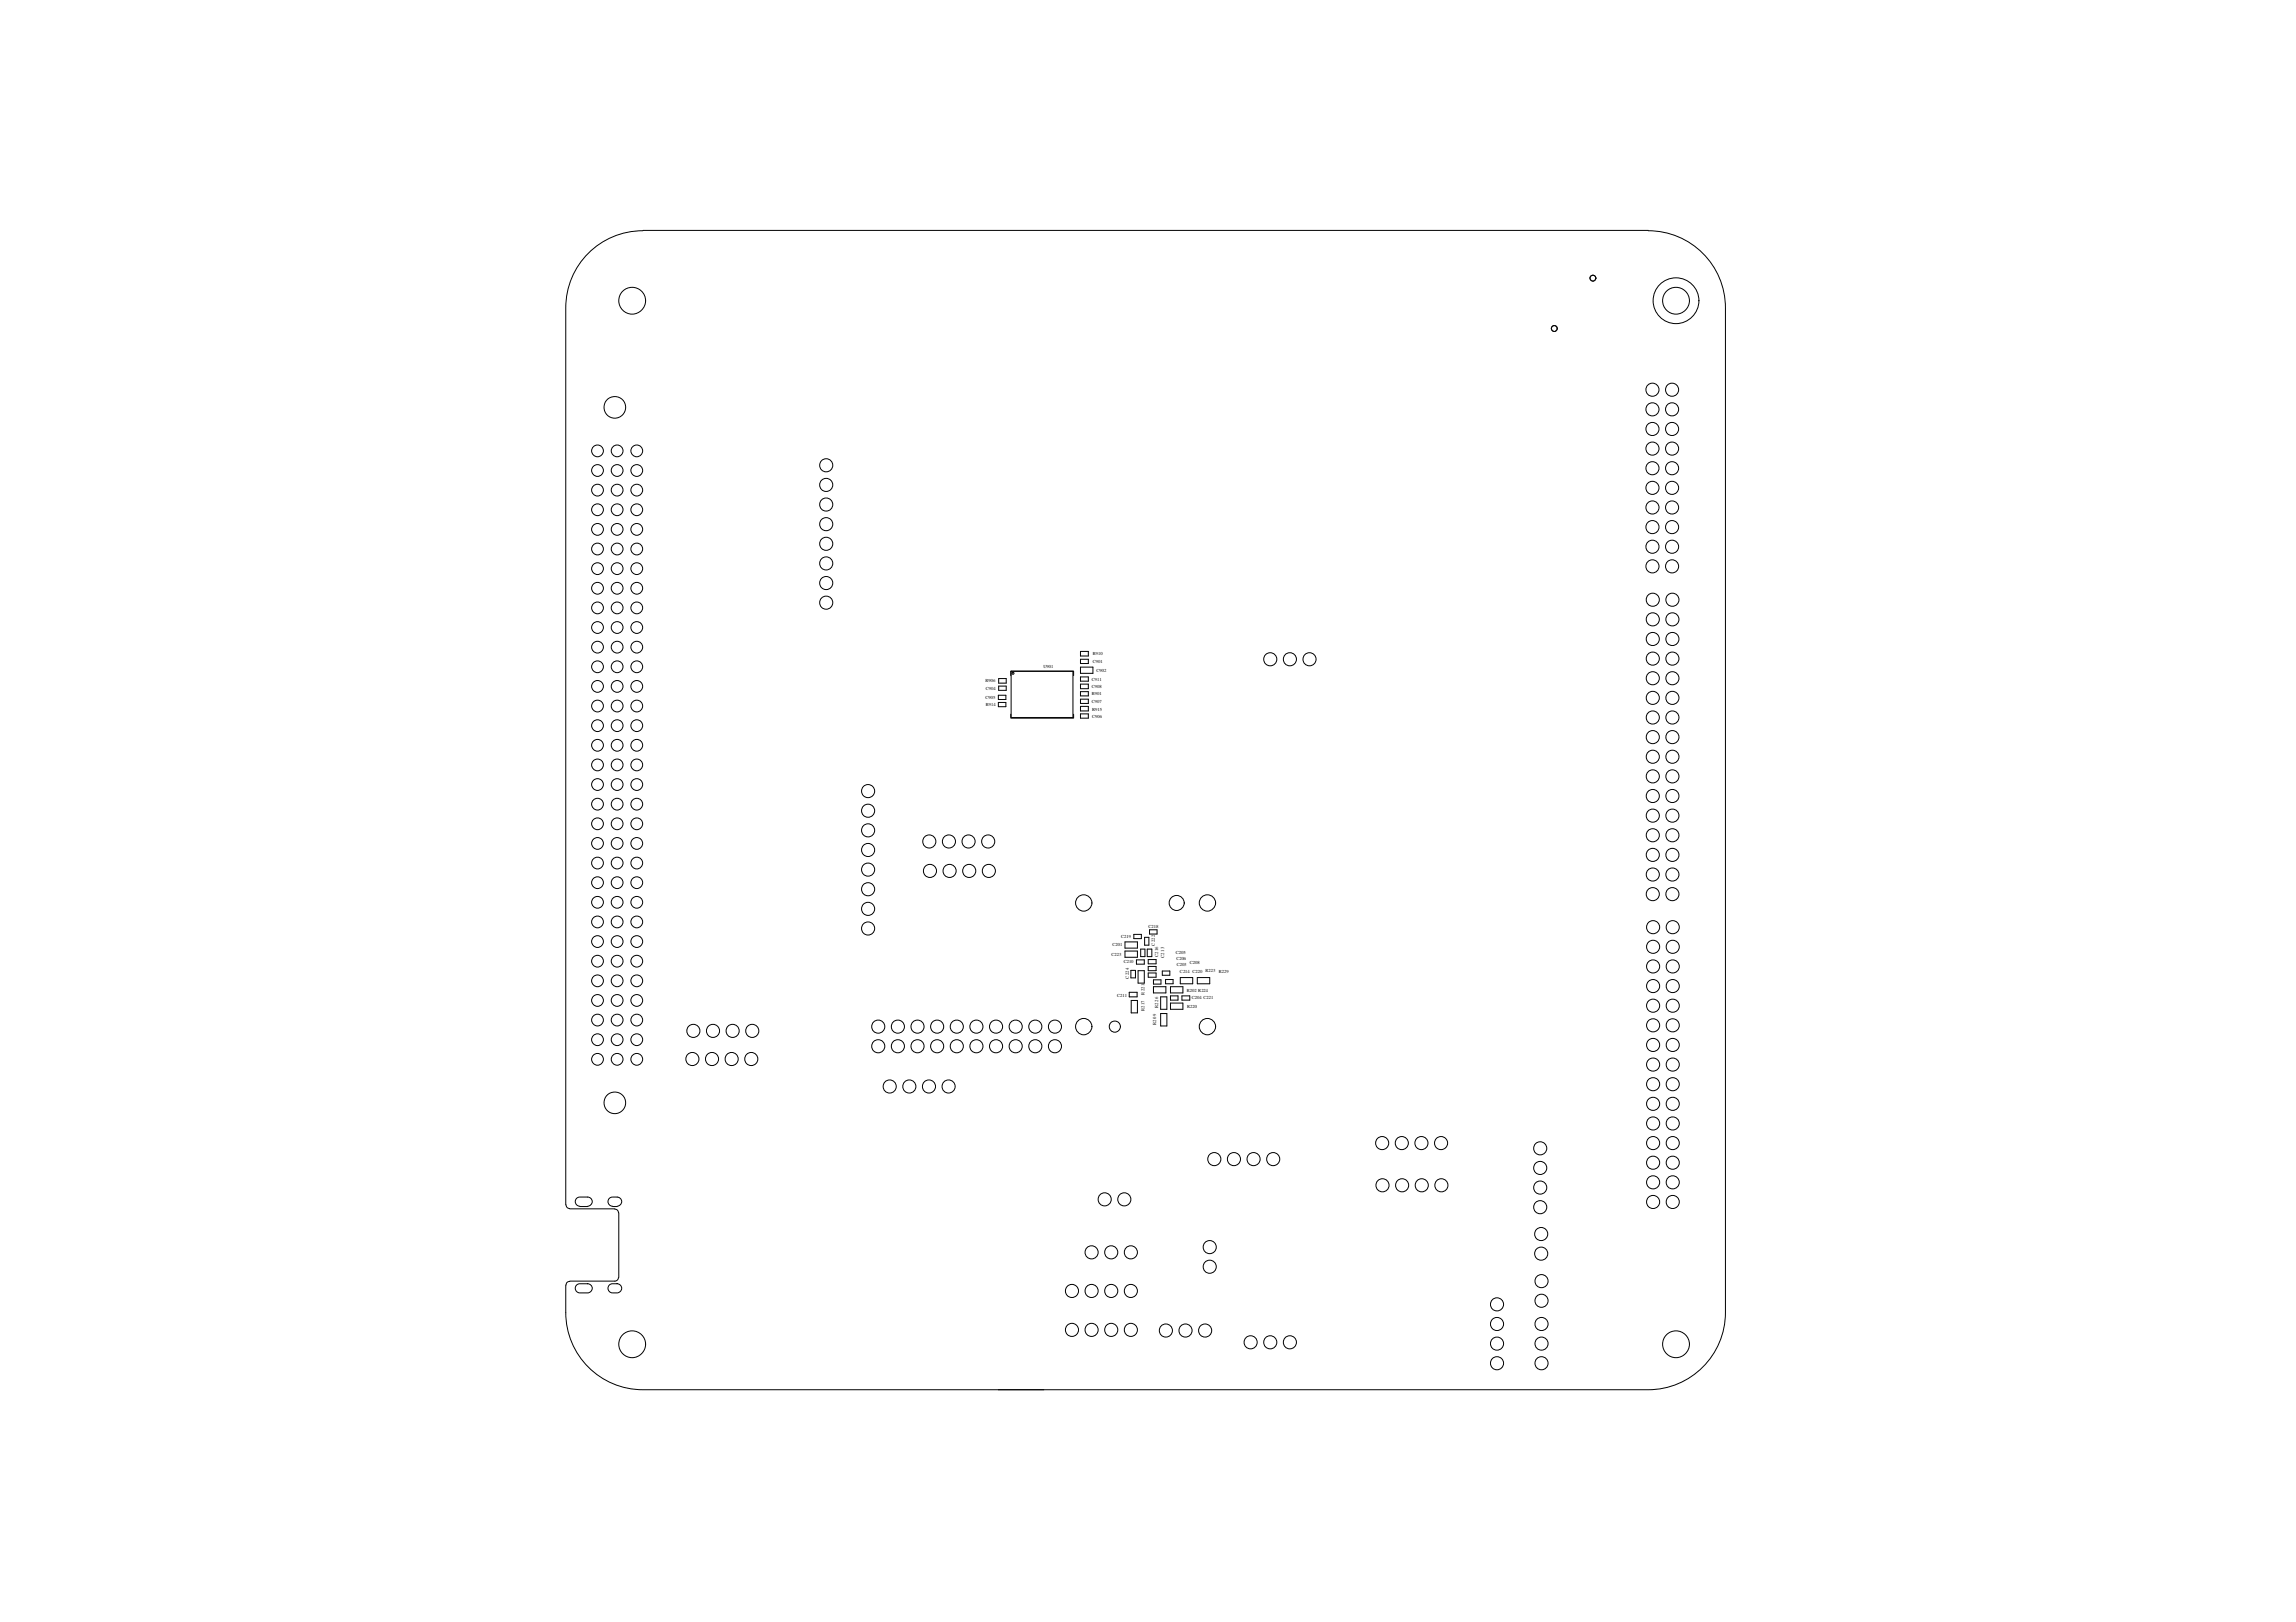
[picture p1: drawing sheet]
<svg xmlns="http://www.w3.org/2000/svg" width="297mm" height="210mm" viewBox="0 0 297 210" stroke-linecap="round" stroke-linejoin="round" font-family="sans-serif">
<defs><g id="words">
<g font-size=".6">
<text x="127.5" y="88.3">R906</text>
<text x="127.6" y="89.3">C904</text>
<text x="135" y="86.4">U901</text>
<text x="141.3" y="88.1">C911</text>
<text x="141.3" y="89">C908</text>
<text x="141.3" y="90">R901</text>
<text x="141.4" y="85.8">C901</text>
<text x="141.4" y="84.8">R910</text>
<text x="141.9" y="87">C902</text>
<text x="127.5" y="90.5">C905</text>
<text x="127.6" y="91.4">R914</text>
<text x="141.3" y="90.9">C907</text>
<text x="141.3" y="92.9">C906</text>
<text x="141.3" y="92">R915</text>
<text x="143.8" y="123.7">C223</text>
<text x="143.9" y="122.5">C201</text>
<text x="145" y="121.4">C219</text>
<text x="145.4" y="124.7">C210</text>
<text x="148.6" y="120.2">C218</text>
<text x="149.4" y="122.4" transform="rotate(-90 149.4 122.4)">C222</text>
<text x="149.8" y="123.9" transform="rotate(-90 149.8 123.9)">C216</text>
<text x="150.6" y="124" transform="rotate(-90 150.6 124)">C213</text>
<text x="152.1" y="123.4">C205</text>
<text x="152.2" y="124.3">C206</text>
<text x="152.2" y="125.1">C203</text>
<text x="152.7" y="125.9">C214 C220 R223</text>
<text x="153.9" y="124.8">C208</text>
<text x="157.7" y="125.9">R229</text>
<text x="144.5" y="129">C211</text>
<text x="146" y="126.7" transform="rotate(-90 146 126.7)">C224</text>
<text x="148.1" y="130.9" transform="rotate(-90 148.1 130.9)">R217</text>
<text x="148.1" y="128.7" transform="rotate(-90 148.1 128.7)">R221</text>
<text x="149.8" y="130.4" transform="rotate(-90 149.8 130.4)">R226</text>
<text x="153.5" y="128.4">R202 R224</text>
<text x="153.6" y="130.5">R220</text>
<text x="154.2" y="129.3">C204 C221</text>
<text x="149.6" y="132.6" transform="rotate(-90 149.6 132.6)">R209</text>
</g>
</g></defs>
<g fill="none" stroke="#000" stroke-width=".13">
<path d="M83.2 29.8h130M83.2 29.9a10 10 0 0 0-10 9.9v116.1M213.2 29.9a10 10 0 0 1 10 9.9v130.1a10 10 0 0 1-10 9.9h-130a10 10 0 0 1-10-9.9v-3.6M129.2 90h.9v.5h-.9zM129.2 90.9h.9v.6h-.9zM129.2 87.8h1v.6h-1zM129.2 88.8h1v.5h-1zM130.8 87.4v-.6h8.1v.6M130.8 92.4v.5h8.1v-.5M130.8 86.9h8v6h-8zM131 87h.1v.2h-.1zM139.8 84.3h1v.6h-1z"/>
<path d="M139.8 85.3h1v.6h-1zM139.8 86.3h1.6v.8h-1.6zM139.8 87.6h1v.6h-1zM139.8 88.5h1v.6h-1zM139.8 89.5h1v.6h-1zM139.8 90.5h1v.5h-1zM139.8 91.4h1v.6h-1zM139.8 92.4h1v.5h-1zM145.5 121.9h1.7v.8h-1.7zM145.5 123.1h1.7v.8h-1.7zM146.1 128.4h1v.6h-1zM146.3 125.6h.6v.9h-.6z"/>
<path d="M146.3 129.5h.9v1.6h-.9zM146.7 120.9h1v.6h-1zM147 124.2h1v.6h-1zM147.2 125.6h.8v1.6h-.8zM147.6 122.8h.5v1h-.5zM148.1 121.3h.5v1h-.5zM148.4 122.8h.6v1h-.6zM148.5 124.2h1.1v.5h-1.1zM148.5 125.1h1.1v.5h-1.1zM148.5 125.9h1.1v.6h-1.1zM148.7 120.3h1v.6h-1zM149.2 126.8h1v.6h-1z"/>
<path d="M149.2 127.7h1.6v.8h-1.6zM150.2 129h.8v1.6h-.8zM150.2 131.2h.8v1.6h-.8zM150.4 125.7h.9v.5h-.9zM150.8 126.8h1v.5h-1zM151.4 127.7h1.6v.8h-1.6zM151.4 128.9h1v.5h-1zM151.4 129.8h1.6v.8h-1.6zM152.7 126.5h1.6v.8h-1.6zM152.9 128.9h1v.5h-1zM154.9 126.5h1.6v.8h-1.6zM73.2 155.9l.2 .4 .3 .1"/>
<path d="M73.7 156.4h5.8M75 156.1h1M75 156.1a.59 .59 0 0 1-.6-.6 .59 .59 0 0 1 .6-.6h1a.59 .59 0 0 1 .6 .6 .59 .59 0 0 1-.6 .6M79.2 156.1h.6M79.2 156.1a.59 .59 0 0 1-.5-.6 .59 .59 0 0 1 .5-.6h.6a.59 .59 0 0 1 .6 .6 .59 .59 0 0 1-.6 .6M79.5 156.5l.4 .2 .1 .2M80.1 156.9v8.4M73.7 165.8l-.3 .1-.1 .1-.1 .3M74.6 166.3a2.05 2.05 0 0 1 1.6-.1 .59 .59 0 0 1 .4 .6 .59 .59 0 0 1-.6 .5h-1a.6 .6 0 0 1-.5-.4 .6 .6 0 0 1 .1-.6zM78.8 166.3a1.15 1.15 0 0 1 1.6 .2 .6 .6 0 0 1-.6 .8h-.6a.6 .6 0 0 1-.5-.4 .6 .6 0 0 1 .1-.6zM80 165.3l-.2 .4-.3 .1h-5.8M129.2 179.8h5.8"/>
<circle cx="81.8" cy="38.9" r="1.74"/>
<circle cx="206.1" cy="36" r=".38"/>
<circle cx="216.8" cy="38.9" r="1.74"/>
<circle cx="216.8" cy="38.9" r="2.96"/>
<circle cx="77.3" cy="58.3" r=".76"/>
<circle cx="79.5" cy="52.7" r="1.4"/>
<circle cx="79.8" cy="58.3" r=".76"/>
<circle cx="82.4" cy="58.3" r=".76"/>
<circle cx="201.1" cy="42.5" r=".38"/>
<circle cx="213.8" cy="58.1" r=".85"/>
<circle cx="213.8" cy="53" r=".85"/>
<circle cx="213.8" cy="55.5" r=".85"/>
<circle cx="213.8" cy="50.4" r=".85"/>
<circle cx="216.3" cy="53" r=".85"/>
<circle cx="216.3" cy="58.1" r=".85"/>
<circle cx="216.3" cy="50.4" r=".85"/>
<circle cx="216.3" cy="55.5" r=".85"/>
<circle cx="77.3" cy="71" r=".76"/>
<circle cx="77.3" cy="60.9" r=".76"/>
<circle cx="77.3" cy="78.7" r=".76"/>
<circle cx="77.3" cy="63.4" r=".76"/>
<circle cx="77.3" cy="73.6" r=".76"/>
<circle cx="77.3" cy="68.5" r=".76"/>
<circle cx="77.3" cy="66" r=".76"/>
<circle cx="77.3" cy="76.1" r=".76"/>
<circle cx="79.8" cy="63.4" r=".76"/>
<circle cx="79.8" cy="60.9" r=".76"/>
<circle cx="79.8" cy="78.7" r=".76"/>
<circle cx="79.8" cy="76.1" r=".76"/>
<circle cx="79.8" cy="73.6" r=".76"/>
<circle cx="79.8" cy="66" r=".76"/>
<circle cx="79.8" cy="71" r=".76"/>
<circle cx="79.8" cy="68.5" r=".76"/>
<circle cx="82.4" cy="76.1" r=".76"/>
<circle cx="82.4" cy="71" r=".76"/>
<circle cx="82.4" cy="66" r=".76"/>
<circle cx="82.4" cy="68.5" r=".76"/>
<circle cx="82.4" cy="73.6" r=".76"/>
<circle cx="82.4" cy="78.7" r=".76"/>
<circle cx="82.4" cy="63.4" r=".76"/>
<circle cx="82.4" cy="60.9" r=".76"/>
<circle cx="106.9" cy="72.9" r=".85"/>
<circle cx="106.9" cy="75.5" r=".85"/>
<circle cx="106.9" cy="70.4" r=".85"/>
<circle cx="106.9" cy="78" r=".85"/>
<circle cx="106.9" cy="67.8" r=".85"/>
<circle cx="106.9" cy="62.8" r=".85"/>
<circle cx="106.9" cy="60.2" r=".85"/>
<circle cx="106.9" cy="65.3" r=".85"/>
<circle cx="213.8" cy="68.2" r=".85"/>
<circle cx="213.8" cy="73.3" r=".85"/>
<circle cx="213.8" cy="70.8" r=".85"/>
<circle cx="213.8" cy="65.7" r=".85"/>
<circle cx="213.8" cy="63.1" r=".85"/>
<circle cx="213.8" cy="60.6" r=".85"/>
<circle cx="213.8" cy="77.6" r=".85"/>
<circle cx="216.3" cy="70.8" r=".85"/>
<circle cx="216.3" cy="63.1" r=".85"/>
<circle cx="216.3" cy="65.7" r=".85"/>
<circle cx="216.3" cy="73.3" r=".85"/>
<circle cx="216.3" cy="60.6" r=".85"/>
<circle cx="216.3" cy="68.2" r=".85"/>
<circle cx="216.4" cy="77.6" r=".85"/>
<circle cx="77.3" cy="91.4" r=".76"/>
<circle cx="77.3" cy="81.2" r=".76"/>
<circle cx="77.3" cy="83.7" r=".76"/>
<circle cx="77.3" cy="93.9" r=".76"/>
<circle cx="77.3" cy="86.3" r=".76"/>
<circle cx="77.3" cy="99" r=".76"/>
<circle cx="77.3" cy="96.4" r=".76"/>
<circle cx="77.3" cy="88.8" r=".76"/>
<circle cx="79.8" cy="83.7" r=".76"/>
<circle cx="79.8" cy="86.3" r=".76"/>
<circle cx="79.8" cy="99" r=".76"/>
<circle cx="79.8" cy="93.9" r=".76"/>
<circle cx="79.8" cy="88.8" r=".76"/>
<circle cx="79.8" cy="81.2" r=".76"/>
<circle cx="79.8" cy="96.4" r=".76"/>
<circle cx="79.8" cy="91.4" r=".76"/>
<circle cx="82.4" cy="93.9" r=".76"/>
<circle cx="82.4" cy="96.4" r=".76"/>
<circle cx="82.4" cy="91.4" r=".76"/>
<circle cx="82.4" cy="88.8" r=".76"/>
<circle cx="82.4" cy="86.3" r=".76"/>
<circle cx="82.4" cy="81.2" r=".76"/>
<circle cx="82.4" cy="83.7" r=".76"/>
<circle cx="82.4" cy="99" r=".76"/>
<circle cx="164.3" cy="85.3" r=".85"/>
<circle cx="166.9" cy="85.3" r=".85"/>
<circle cx="169.4" cy="85.3" r=".85"/>
<circle cx="213.8" cy="82.7" r=".85"/>
<circle cx="213.8" cy="87.8" r=".85"/>
<circle cx="213.8" cy="95.4" r=".85"/>
<circle cx="213.8" cy="97.9" r=".85"/>
<circle cx="213.8" cy="85.2" r=".85"/>
<circle cx="213.8" cy="80.2" r=".85"/>
<circle cx="213.8" cy="92.9" r=".85"/>
<circle cx="213.8" cy="90.3" r=".85"/>
<circle cx="216.4" cy="82.7" r=".85"/>
<circle cx="216.4" cy="97.9" r=".85"/>
<circle cx="216.4" cy="87.8" r=".85"/>
<circle cx="216.4" cy="80.2" r=".85"/>
<circle cx="216.4" cy="90.3" r=".85"/>
<circle cx="216.4" cy="85.2" r=".85"/>
<circle cx="216.4" cy="92.9" r=".85"/>
<circle cx="216.4" cy="95.4" r=".85"/>
<circle cx="77.3" cy="119.3" r=".76"/>
<circle cx="77.3" cy="114.2" r=".76"/>
<circle cx="77.3" cy="101.5" r=".76"/>
<circle cx="77.3" cy="111.7" r=".76"/>
<circle cx="77.3" cy="104.1" r=".76"/>
<circle cx="77.3" cy="116.8" r=".76"/>
<circle cx="77.3" cy="109.1" r=".76"/>
<circle cx="77.3" cy="106.6" r=".76"/>
<circle cx="79.8" cy="119.3" r=".76"/>
<circle cx="79.8" cy="109.1" r=".76"/>
<circle cx="79.8" cy="101.5" r=".76"/>
<circle cx="79.8" cy="104.1" r=".76"/>
<circle cx="79.8" cy="116.8" r=".76"/>
<circle cx="79.8" cy="114.2" r=".76"/>
<circle cx="79.8" cy="111.7" r=".76"/>
<circle cx="79.8" cy="106.6" r=".76"/>
<circle cx="82.4" cy="101.5" r=".76"/>
<circle cx="82.4" cy="104.1" r=".76"/>
<circle cx="82.4" cy="114.2" r=".76"/>
<circle cx="82.4" cy="119.3" r=".76"/>
<circle cx="82.4" cy="109.1" r=".76"/>
<circle cx="82.4" cy="106.6" r=".76"/>
<circle cx="82.4" cy="116.8" r=".76"/>
<circle cx="82.4" cy="111.7" r=".76"/>
<circle cx="112.3" cy="112.5" r=".85"/>
<circle cx="112.3" cy="107.5" r=".85"/>
<circle cx="112.3" cy="115.1" r=".85"/>
<circle cx="112.3" cy="102.4" r=".85"/>
<circle cx="112.3" cy="117.6" r=".85"/>
<circle cx="112.3" cy="104.9" r=".85"/>
<circle cx="112.3" cy="110" r=".85"/>
<circle cx="120.2" cy="108.9" r=".85"/>
<circle cx="120.3" cy="112.7" r=".85"/>
<circle cx="122.8" cy="108.9" r=".85"/>
<circle cx="122.8" cy="112.7" r=".85"/>
<circle cx="125.3" cy="108.9" r=".85"/>
<circle cx="125.4" cy="112.7" r=".85"/>
<circle cx="127.8" cy="108.9" r=".85"/>
<circle cx="127.9" cy="112.7" r=".85"/>
<circle cx="140.2" cy="116.8" r="1.06"/>
<circle cx="152.2" cy="116.8" r=".97"/>
<circle cx="156.2" cy="116.8" r="1.06"/>
<circle cx="213.8" cy="103" r=".85"/>
<circle cx="213.8" cy="110.6" r=".85"/>
<circle cx="213.8" cy="105.6" r=".85"/>
<circle cx="213.8" cy="113.2" r=".85"/>
<circle cx="213.8" cy="100.5" r=".85"/>
<circle cx="213.8" cy="108.1" r=".85"/>
<circle cx="213.8" cy="115.7" r=".85"/>
<circle cx="213.9" cy="120" r=".85"/>
<circle cx="216.4" cy="103" r=".85"/>
<circle cx="216.4" cy="110.6" r=".85"/>
<circle cx="216.4" cy="105.6" r=".85"/>
<circle cx="216.4" cy="115.7" r=".85"/>
<circle cx="216.4" cy="100.5" r=".85"/>
<circle cx="216.4" cy="108.1" r=".85"/>
<circle cx="216.4" cy="113.2" r=".85"/>
<circle cx="216.4" cy="120" r=".85"/>
<circle cx="77.3" cy="129.5" r=".76"/>
<circle cx="77.3" cy="137.1" r=".76"/>
<circle cx="77.3" cy="134.5" r=".76"/>
<circle cx="77.3" cy="121.8" r=".76"/>
<circle cx="77.3" cy="124.4" r=".76"/>
<circle cx="77.3" cy="126.9" r=".76"/>
<circle cx="77.3" cy="132" r=".76"/>
<circle cx="79.8" cy="121.8" r=".76"/>
<circle cx="79.8" cy="126.9" r=".76"/>
<circle cx="79.8" cy="129.5" r=".76"/>
<circle cx="79.8" cy="124.4" r=".76"/>
<circle cx="79.8" cy="137.1" r=".76"/>
<circle cx="79.8" cy="134.5" r=".76"/>
<circle cx="79.8" cy="132" r=".76"/>
<circle cx="82.4" cy="137.1" r=".76"/>
<circle cx="82.4" cy="134.5" r=".76"/>
<circle cx="82.4" cy="121.8" r=".76"/>
<circle cx="82.4" cy="126.9" r=".76"/>
<circle cx="82.4" cy="132" r=".76"/>
<circle cx="82.4" cy="129.5" r=".76"/>
<circle cx="82.4" cy="124.4" r=".76"/>
<circle cx="89.6" cy="137" r=".85"/>
<circle cx="89.7" cy="133.4" r=".85"/>
<circle cx="92.1" cy="137" r=".85"/>
<circle cx="92.2" cy="133.4" r=".85"/>
<circle cx="94.7" cy="137" r=".85"/>
<circle cx="94.8" cy="133.4" r=".85"/>
<circle cx="97.2" cy="137" r=".85"/>
<circle cx="97.3" cy="133.4" r=".85"/>
<circle cx="112.3" cy="120.2" r=".85"/>
<circle cx="113.6" cy="132.9" r=".85"/>
<circle cx="113.6" cy="135.4" r=".85"/>
<circle cx="116.2" cy="132.9" r=".85"/>
<circle cx="116.2" cy="135.4" r=".85"/>
<circle cx="118.7" cy="135.4" r=".85"/>
<circle cx="118.7" cy="132.9" r=".85"/>
<circle cx="121.2" cy="132.9" r=".85"/>
<circle cx="121.2" cy="135.4" r=".85"/>
<circle cx="123.8" cy="135.4" r=".85"/>
<circle cx="123.8" cy="132.9" r=".85"/>
<circle cx="126.3" cy="135.4" r=".85"/>
<circle cx="126.3" cy="132.9" r=".85"/>
<circle cx="128.9" cy="132.9" r=".85"/>
<circle cx="128.9" cy="135.4" r=".85"/>
<circle cx="131.4" cy="135.4" r=".85"/>
<circle cx="131.4" cy="132.9" r=".85"/>
<circle cx="133.9" cy="135.4" r=".85"/>
<circle cx="133.9" cy="132.9" r=".85"/>
<circle cx="136.5" cy="135.4" r=".85"/>
<circle cx="136.5" cy="132.9" r=".85"/>
<circle cx="140.2" cy="132.9" r="1.06"/>
<circle cx="144.2" cy="132.9" r=".72"/>
<circle cx="156.2" cy="132.9" r="1.06"/>
<circle cx="213.9" cy="127.6" r=".85"/>
<circle cx="213.9" cy="125.1" r=".85"/>
<circle cx="213.9" cy="122.5" r=".85"/>
<circle cx="213.9" cy="137.8" r=".85"/>
<circle cx="213.9" cy="132.7" r=".85"/>
<circle cx="213.9" cy="130.1" r=".85"/>
<circle cx="213.9" cy="135.2" r=".85"/>
<circle cx="216.4" cy="125.1" r=".85"/>
<circle cx="216.4" cy="127.6" r=".85"/>
<circle cx="216.4" cy="137.8" r=".85"/>
<circle cx="216.4" cy="122.5" r=".85"/>
<circle cx="216.4" cy="130.1" r=".85"/>
<circle cx="216.4" cy="132.7" r=".85"/>
<circle cx="216.4" cy="135.2" r=".85"/>
<circle cx="79.5" cy="142.7" r="1.4"/>
<circle cx="115.1" cy="140.6" r=".85"/>
<circle cx="117.6" cy="140.6" r=".85"/>
<circle cx="120.2" cy="140.6" r=".85"/>
<circle cx="122.7" cy="140.6" r=".85"/>
<circle cx="142.9" cy="155.2" r=".85"/>
<circle cx="145.5" cy="155.2" r=".85"/>
<circle cx="157.1" cy="150" r=".85"/>
<circle cx="159.6" cy="150" r=".85"/>
<circle cx="162.2" cy="150" r=".85"/>
<circle cx="164.7" cy="150" r=".85"/>
<circle cx="178.8" cy="147.9" r=".85"/>
<circle cx="178.9" cy="153.4" r=".85"/>
<circle cx="181.4" cy="147.9" r=".85"/>
<circle cx="181.4" cy="153.4" r=".85"/>
<circle cx="183.9" cy="147.9" r=".85"/>
<circle cx="183.9" cy="153.4" r=".85"/>
<circle cx="186.4" cy="147.9" r=".85"/>
<circle cx="186.5" cy="153.4" r=".85"/>
<circle cx="199.3" cy="156.2" r=".85"/>
<circle cx="199.3" cy="153.7" r=".85"/>
<circle cx="199.3" cy="148.6" r=".85"/>
<circle cx="199.3" cy="151.1" r=".85"/>
<circle cx="199.4" cy="159.7" r=".85"/>
<circle cx="213.9" cy="155.5" r=".85"/>
<circle cx="213.9" cy="145.4" r=".85"/>
<circle cx="213.9" cy="147.9" r=".85"/>
<circle cx="213.9" cy="140.3" r=".85"/>
<circle cx="213.9" cy="153" r=".85"/>
<circle cx="213.9" cy="150.5" r=".85"/>
<circle cx="213.9" cy="142.8" r=".85"/>
<circle cx="216.4" cy="140.3" r=".85"/>
<circle cx="216.4" cy="147.9" r=".85"/>
<circle cx="216.4" cy="155.5" r=".85"/>
<circle cx="216.4" cy="153" r=".85"/>
<circle cx="216.4" cy="142.8" r=".85"/>
<circle cx="216.4" cy="150.5" r=".85"/>
<circle cx="216.4" cy="145.4" r=".85"/>
<circle cx="81.8" cy="174" r="1.74"/>
<circle cx="138.7" cy="167.1" r=".85"/>
<circle cx="138.7" cy="172.1" r=".85"/>
<circle cx="141.2" cy="167.1" r=".85"/>
<circle cx="141.2" cy="172.1" r=".85"/>
<circle cx="141.2" cy="162.1" r=".85"/>
<circle cx="143.8" cy="162.1" r=".85"/>
<circle cx="143.8" cy="172.1" r=".85"/>
<circle cx="143.8" cy="167.1" r=".85"/>
<circle cx="146.3" cy="167.1" r=".85"/>
<circle cx="146.3" cy="172.1" r=".85"/>
<circle cx="146.3" cy="162.1" r=".85"/>
<circle cx="150.8" cy="172.2" r=".85"/>
<circle cx="153.4" cy="172.2" r=".85"/>
<circle cx="155.9" cy="172.2" r=".85"/>
<circle cx="156.5" cy="161.4" r=".85"/>
<circle cx="156.5" cy="163.9" r=".85"/>
<circle cx="161.8" cy="173.7" r=".85"/>
<circle cx="164.3" cy="173.7" r=".85"/>
<circle cx="166.9" cy="173.7" r=".85"/>
<circle cx="193.7" cy="173.9" r=".85"/>
<circle cx="193.7" cy="171.3" r=".85"/>
<circle cx="193.7" cy="176.4" r=".85"/>
<circle cx="193.7" cy="168.8" r=".85"/>
<circle cx="199.4" cy="162.2" r=".85"/>
<circle cx="199.4" cy="171.3" r=".85"/>
<circle cx="199.4" cy="165.8" r=".85"/>
<circle cx="199.4" cy="173.9" r=".85"/>
<circle cx="199.4" cy="176.4" r=".85"/>
<circle cx="199.4" cy="168.3" r=".85"/>
<circle cx="216.8" cy="174" r="1.74"/>
</g>
<use href="#words"/>
</svg>
